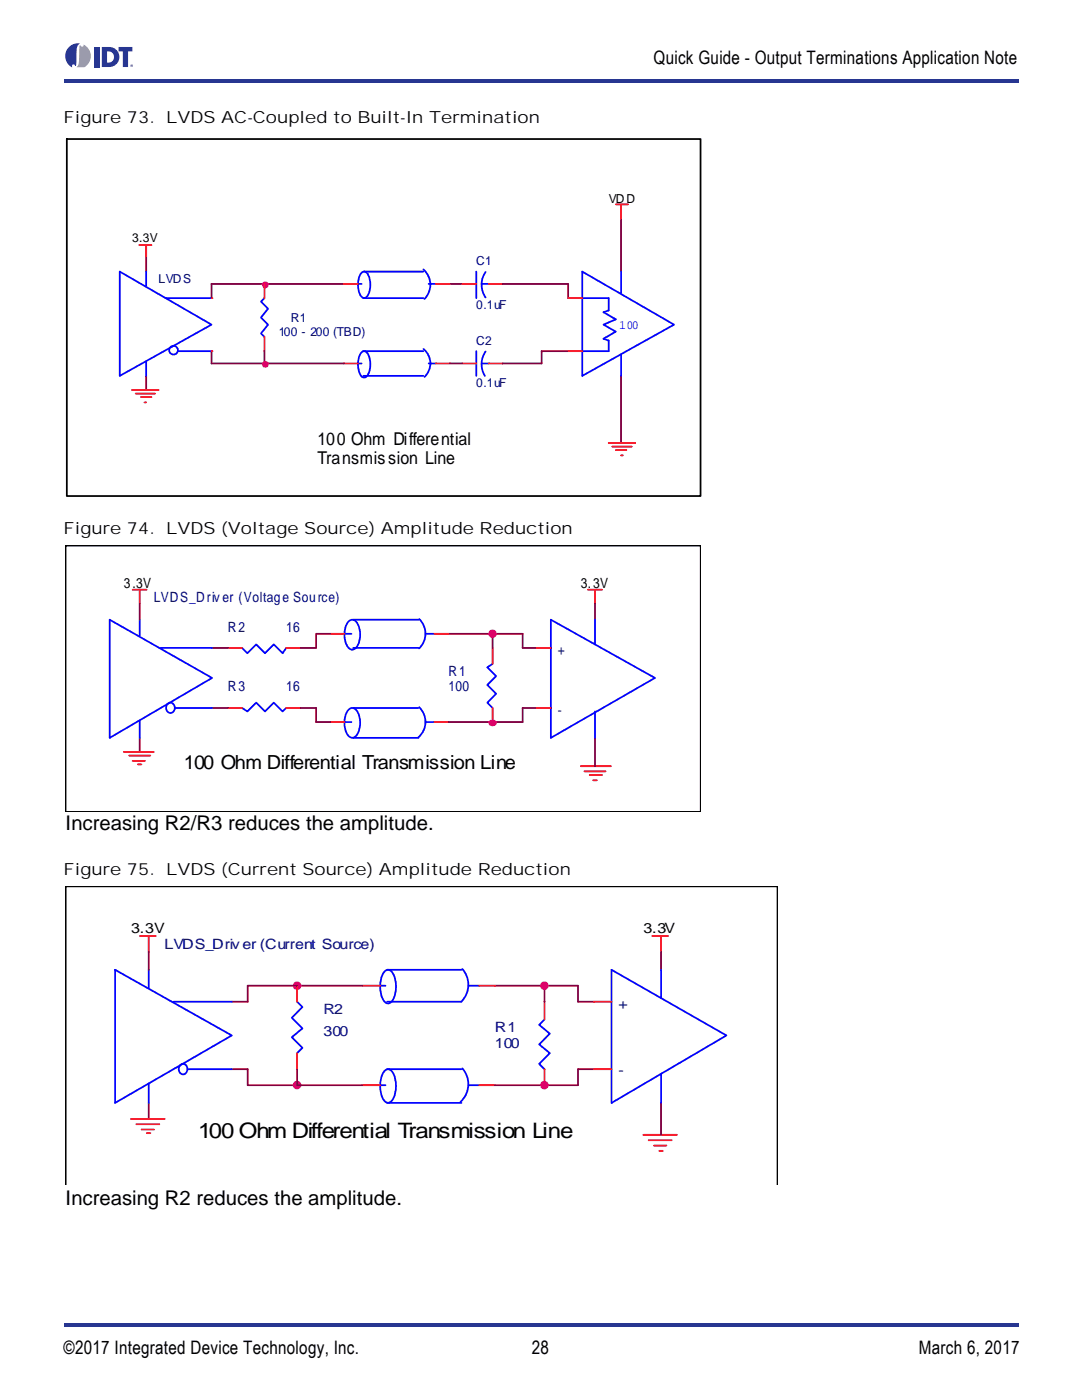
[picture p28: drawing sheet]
<svg xmlns="http://www.w3.org/2000/svg" width="216mm" height="279mm" viewBox="0 0 216 279" stroke-linecap="round" stroke-linejoin="round" font-family="sans-serif">
<defs><g id="words">
<text font-size="4.3" x="39.5" y="227.1">100 Ohm Differential Transmission Line</text>
<g font-size="4">
<text x="13.1" y="165.7">Increasing R2/R3 reduces the amplitude.</text>
<text x="13.1" y="240.4">Increasing R2 reduces the amplitude.</text>
</g>
<text font-size="3.9" x="36.7" y="153.5">100 Ohm Differential Transmission Line</text>
<g font-size="3.7">
<text x="130.4" y="12.9">Quick Guide - Output Terminations Application Note</text>
<text x="12.7" y="270.3">©2017 Integrated Device Technology, Inc.</text>
<text x="106.1" y="270.3">28</text>
<text x="183.4" y="270.3">March 6, 2017</text>
</g>
<g font-size="3.5">
<text x="63.4" y="88.8">100 Ohm Differential</text>
<text x="63.4" y="92.6">Transmission Line</text>
</g>
<g font-size="3.3">
<text x="12.7" y="24.6">Figure 73. LVDS AC-Coupled to Built-In Termination</text>
<text x="12.7" y="106.6">Figure 74. LVDS (Voltage Source) Amplitude Reduction</text>
<text x="12.7" y="174.6">Figure 75. LVDS (Current Source) Amplitude Reduction</text>
</g>
<g font-size="2.8">
<text x="24.7" y="117.4">3.3V</text>
<text x="115.9" y="117.4">3.3V</text>
<text x="26.1" y="186.2">3.3V</text>
<text x="128.4" y="186.2">3.3V</text>
</g>
<g font-size="2.8" fill="#000080">
<text x="30.7" y="120.2">LVDS_Driv er (Voltage Source)</text>
<text x="45.5" y="126.2">R2</text>
<text x="57.1" y="126.2">16</text>
<text x="45.5" y="137.8">R3</text>
<text x="57.1" y="137.8">16</text>
<text x="89.5" y="135">R1</text>
<text x="89.5" y="137.8">100</text>
<text x="32.9" y="189.4">LVDS_Driv er (Current Source)</text>
<text x="64.6" y="202.5">R2</text>
<text x="64.6" y="206.7">300</text>
<text x="98.8" y="206">R1</text>
<text x="98.8" y="209.2">100</text>
</g>
<g font-size="2.8" fill="#004080">
<text x="111.3" y="130.8">+</text>
<text x="111.3" y="142.7">-</text>
<text x="123.4" y="201.4">+</text>
<text x="123.4" y="214.5">-</text>
</g>
<g font-size="2.5">
<text x="121.5" y="40.6">VDD</text>
<text x="26.4" y="48.3">3.3V</text>
</g>
<g font-size="2.5" fill="#000080">
<text x="95" y="52.9">C1</text>
<text x="31.6" y="56.4">LVDS</text>
<text x="58.1" y="64.2">R1</text>
<text x="95" y="61.7">0.1uF</text>
<text x="55.6" y="67">100 - 200 (TBD)</text>
<text x="95" y="68.8">C2</text>
<text x="95" y="77.2">0.1uF</text>
</g>
<text font-size="2.5" fill="#00f" x="123.6" y="65.7">100</text>
</g></defs>
<g fill="#273691">
<path d="M12.7 264h190.5v.7h-190.5z"/>
<path d="M12.7 15.9h190.5v.7h-190.5z"/>
</g>
<path d="M12.9 8.5h13.7v4.9h-13.7z" fill="#fff"/>
<g fill="#223392">
<path d="M18.8 9.4h1v4h-1z"/>
<path d="M23.7 9.4h2.7v.9h-.8v3.1h-1.1v-3.1h-.8z"/>
<path d="M14 9.2a2.54 2.54 0 0 1 2-.5 2.1 2.1 0 0 0-.7 2.2v.4a2.66 2.66 0 0 1-.3 1.9 .33 .33 0 0 0-.4-.3 .33 .33 0 0 0-.2 .5 2.47 2.47 0 0 1-.4-4.2z"/>
<path d="M21.4 10.3a1.15 1.15 0 0 1 1.3 1.1 1.15 1.15 0 0 1-1.3 1.1zM20.3 9.4v4a2.95 2.95 0 0 0 3.2-1 2 2 0 0 0-1.7-3z"/>
</g>
<path d="M15.9 9h.1a.33 .33 0 0 0 .4 .3 .33 .33 0 0 0 .3-.4 2.56 2.56 0 0 1 .1 4.5h-1.6l.3-.3 .2-.5z" fill="#949ca2"/>
<path d="M26 13.1a.27 .27 0 0 1 .5 0 .27 .27 0 0 1-.5 0zM26.1 13.1a.21 .21 0 0 0 .4 0 .21 .21 0 0 0-.4 0zM26.2 13h.2v.2l-.2-.1v.1z" fill="#223392"/>
<path d="M12.7 26.3h128.8v74.1h-128.8z" fill="#fff"/>
<g fill="none" stroke="#00f" stroke-width=".35">
<path d="M23.9 54.2l18.3 10.6-18.3 10.2zM29.2 54.2v2.8M33.1 59.5h9.1M52.8 59.5l-.7 .7 1.4 1.4-1.4 1.8 1.4 1.4-1.4 1.7 .7 .7M71.4 56.7h.8M72 54.6a.73 .73 0 0 1 1.3 0 4.3 4.3 0 0 1-.3 4.8 .88 .88 0 0 1-1.2-.7 4.8 4.8 0 0 1 .2-4.1zM72.5 54.2h12M72.5 59.5h12M84.5 53.8a4.1 4.1 0 0 1 .2 5.9M85.5 56.7h1.5M95 54.2v5.3M96.1 56.7h1.4"/>
<path d="M96.9 54.3a4.4 4.4 0 0 0 0 5.1M116.2 54.2l18.3 10.6-18.3 10.2zM116.2 59.5h5.3v2.5l-1.1 .3 2.5 1.4-2.5 1.1 2.5 1.4-2.5 1.4 1.1 .4v2.1h-5.3M123.9 54.2v4.2M29.2 72.2v2.8M35.5 70.1h6.7M71.4 72.5h.8M72 70.4a.73 .73 0 0 1 1.3 0 4.3 4.3 0 0 1-.3 4.9 .88 .88 0 0 1-1.2-.7 4.8 4.8 0 0 1 .2-4.2zM72.5 70.1h12M72.5 75h12M84.5 69.6a3.7 3.7 0 0 1 .2 5.6M85.5 72.5h1.5"/>
<path d="M95 70.1v4.9M96.1 72.5h1.4M96.9 70.1a4.4 4.4 0 0 0-.1 4.9M123.9 70.8v4.2"/>
<circle cx="34.6" cy="69.9" r=".87"/>
</g>
<g fill="none" stroke="#f00" stroke-width=".35">
<path d="M27.8 48.9h2.4M29.2 48.9v2.5M52.8 56.7v2.8M68.6 56.7h2.8M87 56.7h2.8M92.2 56.7h2.8M97.5 56.7h2.8M113.4 59.5h2.8M122.9 40.8h2.4M123.9 40.8v2.8M26.4 77.8h5.2M27.1 78.5h3.8"/>
<path d="M28.1 79.2h2.1M52.8 67.2v2.9M68.6 72.5h2.8M87 72.5h2.8M92.2 72.5h2.8M97.5 72.5h2.8M113.4 70.1h2.8M28.8 80.3h.4M121.5 88.4h5.2M122.2 89.1h3.8M122.9 89.8h2.1M123.9 90.9h.4"/>
</g>
<path d="M29.2 51.4v2.8M68.6 56.7h-26.4v2.8M89.8 56.7h2.4M100.3 56.7h13.1v2.8M123.9 43.6v10.6M29.2 75v2.8M42.2 70.1v2.4M52.8 70.1v2.4h15.8M113.4 70.1h-5.3v2.4h-7.8M123.9 75v13.4" fill="none" stroke="#800040" stroke-width=".35"/>
<path d="M13.3 27.7h126.5v71.3h-126.5z" fill="none" stroke="#000" stroke-width=".35"/>
<circle cx="52.9" cy="56.8" r=".52" fill="#f0f" stroke="#f0f" stroke-width=".35"/>
<g fill="#f00">
<circle cx="42.2" cy="59.5" r=".18"/>
<circle cx="42.2" cy="70.1" r=".18"/>
</g>
<path d="M42.2 72.5h10.6M89.8 72.5h2.4" fill="none" stroke="#800040" stroke-width=".35"/>
<circle cx="52.9" cy="72.7" r=".52" fill="#f0f" stroke="#f0f" stroke-width=".35"/>
<path d="M13.1 108.9h126.7v53.2h-126.7z" fill="#fff"/>
<g fill="none" stroke="#00f" stroke-width=".35">
<path d="M21.9 123.7l20.4 11.6-20.4 12zM27.9 123.7v3.1M32.1 129.3h10.2M48.3 129.3l1.1 1.1 1.7-1.8 1.8 1.8 1.7-1.8 1.8 1.8 .7-1.1M68.7 126.5h1.4M69.6 124a1.17 1.17 0 0 1 1.9 .8 4.6 4.6 0 0 1-.5 4.5 1.17 1.17 0 0 1-1.9-.8 4.6 4.6 0 0 1 .5-4.5zM70.5 123.7h13M70.5 129.3h13M83.7 123.5a4.1 4.1 0 0 1-.1 5.9M84.9 126.5h1.8M27.9 143.7v3.6M33.4 140.5a.96 .96 0 0 1 1.3 .2 .96 .96 0 0 1-.1 1.3 .96 .96 0 0 1-1.3-.1 .96 .96 0 0 1 .1-1.4z"/>
<path d="M34.9 141.3h7.4M48.3 141.3l1.1 .7 1.7-1.8 1.8 1.8 1.7-1.8 1.8 1.8 .7-.7"/>
</g>
<path d="M45.5 129.3h2.8M57.1 129.3h2.8M65.9 126.5h2.8M86.7 126.5h2.8M45.5 141.3h2.8M57.1 141.3h2.8" fill="none" stroke="#f00" stroke-width=".35"/>
<path d="M42.3 129.3h3.2M89.5 126.5h14.8M104.3 129.3h2.8M27.9 147.3v2.8M42.3 141.3h3.2M59.9 141.3h3.2v2.8" fill="none" stroke="#800040" stroke-width=".35"/>
<g fill="#f00">
<circle cx="42.3" cy="129.3" r=".18"/>
<circle cx="42.3" cy="141.3" r=".18"/>
</g>
<path d="M98.3 132.5l-1.1 .7 1.8 1.7-1.8 1.8 1.8 1.8-1.8 1.7 1.1 1.1M109.9 123.7l20.8 11.6-20.8 12zM118.7 123.7v4.9M68.7 144.1h1.4M69.6 141.6a1.07 1.07 0 0 1 1.8 .6 4.6 4.6 0 0 1-.4 4.7 1.17 1.17 0 0 1-1.9-.8 4.6 4.6 0 0 1 .5-4.5zM70.5 147.3h13M70.5 141.3h13M83.7 141.1a4.1 4.1 0 0 1-.3 6.1M84.9 144.1h1.8M118.7 142v5.3" fill="none" stroke="#00f" stroke-width=".35"/>
<g fill="none" stroke="#f00" stroke-width=".35">
<path d="M26.5 117.7h2.8M27.9 117.7v2.8M117.3 117.7h2.8M118.7 117.7v2.8M98.3 129.3v3.2M107.1 129.3h2.8M24.7 150.1h6M25.8 150.8h4.2M26.5 151.8h2.4M27.5 152.5h.7M65.9 144.1h2.8M86.7 144.1h2.8"/>
<path d="M98.3 141.3v2.8M107.1 141.3h2.8M115.9 152.9h6M116.6 153.9h4.2M117.7 154.7h2.4M118.4 155.7h.7"/>
</g>
<path d="M13.1 108.9h126.7v53.1h-126.7z" fill="none" stroke="#000" stroke-width=".35"/>
<path d="M27.9 120.5v3.2M65.9 126.5h-2.8v2.8h-3.2M98.3 126.5v2.8M104.3 126.5v2.8M118.7 120.5v3.2M63.1 144.1h2.8M107.1 141.3h-2.8v2.8h-14.8M118.7 147.3v5.6" fill="none" stroke="#800040" stroke-width=".35"/>
<g fill="#f0f" stroke="#f0f" stroke-width=".35">
<path d="M97.8 143.9a.61 .61 0 0 1 .8-.1 .61 .61 0 0 1 .2 .8 .61 .61 0 0 1-.9 .1 .61 .61 0 0 1-.1-.8z" fill-rule="evenodd"/>
<circle cx="98.3" cy="126.5" r=".69"/>
</g>
<path d="M13.1 176.9h142.1v59.5h-142.1z" fill="#fff"/>
<path d="M46.2 199.9h3.2M115.3 196.7h-16.5M115.3 199.9h3.2M46.2 213.4h3.2M29.7 220.1v3.2" fill="none" stroke="#800040" stroke-width=".35"/>
<path d="M23 193.5l23.2 13.1-23.2 13.5zM29.7 193.5v3.6M34.6 199.9h11.6M75.9 196.7h1M76.7 193.9a.97 .97 0 0 1 1.7 .4 5.7 5.7 0 0 1-.3 5.6 .96 .96 0 0 1-.9 .3 .96 .96 0 0 1-.8-.7 5.8 5.8 0 0 1 .3-5.6zM77.3 193.5h14.8M77.3 199.9h14.8M92.2 193.4a4.7 4.7 0 0 1-.1 6.5M93.5 196.7h2.1M29.7 216.2v3.9M35.9 212.6a.96 .96 0 0 1 1.4 .2 .96 .96 0 0 1-.2 1.3 .96 .96 0 0 1-1.3-.1 .96 .96 0 0 1 .1-1.4zM37.4 213.4h8.8" fill="none" stroke="#00f" stroke-width=".35"/>
<path d="M72.3 196.7h3.6M95.6 196.7h3.2" fill="none" stroke="#f00" stroke-width=".35"/>
<g fill="#f00">
<circle cx="46.2" cy="199.9" r=".18"/>
<circle cx="46.2" cy="213.4" r=".18"/>
</g>
<path d="M59.3 199.9l1 1.1-2.1 2.1 2.1 2.1-2.1 1.8 2.1 2.1-1 1.1M122 193.5l22.9 13.1-22.9 13.5zM131.9 193.5v5.7M75.9 216.6h1M76.7 213.7a.97 .97 0 0 1 1.7 .4 5.7 5.7 0 0 1-.3 5.6 .96 .96 0 0 1-.9 .4 .96 .96 0 0 1-.8-.7 5.8 5.8 0 0 1 .3-5.7zM77.3 213.4h14.8M92.2 213.2a4.8 4.8 0 0 1-.3 6.7M93.5 216.6h2.1M108.6 203.5l-1 1 2.1 1.8-2.1 2.1 2.1 1.8-2.1 2.1 1 1.1M131.9 214.4v5.7M77.3 220.1h14.8" fill="none" stroke="#00f" stroke-width=".35"/>
<g fill="none" stroke="#f00" stroke-width=".35">
<path d="M27.9 186.8h3.2M29.7 186.8v3.2M59.3 196.7v3.2M108.6 199.9v3.6M118.5 199.9h3.5M130.2 186.8h3.1M131.9 186.8v3.2M59.3 210.2v3.2M72.3 216.6h3.6M95.6 216.6h3.2M108.6 213.4v3.2M118.5 213.4h3.5"/>
<path d="M26.1 223.3h6.8M27.2 224.4h4.6M28.3 225.4h2.4M29.3 226.1h.7M128.4 226.5h6.7M129.4 227.6h4.6M130.5 228.6h2.5M131.6 229.7h.6"/>
</g>
<path d="M13.1 236.5v-59.6h142.1v59.6" fill="none" stroke="#000" stroke-width=".35"/>
<path d="M29.7 190v3.5M72.3 196.7h-22.9v3.2M108.6 196.7v3.2M115.3 196.7v3.2M131.9 190v3.5M49.4 213.4v3.2h9.9M59.3 216.6h13M59.3 213.4v3.2M118.5 213.4h-3.2v3.2h-16.5M131.9 220.1v6.4" fill="none" stroke="#800040" stroke-width=".35"/>
<g fill="#f0f" stroke="#f0f" stroke-width=".35">
<circle cx="59.3" cy="196.7" r=".7"/>
<circle cx="108.6" cy="196.7" r=".7"/>
<circle cx="59.3" cy="216.5" r=".7"/>
<circle cx="108.6" cy="216.6" r=".7"/>
</g>
<use href="#words"/>
</svg>
